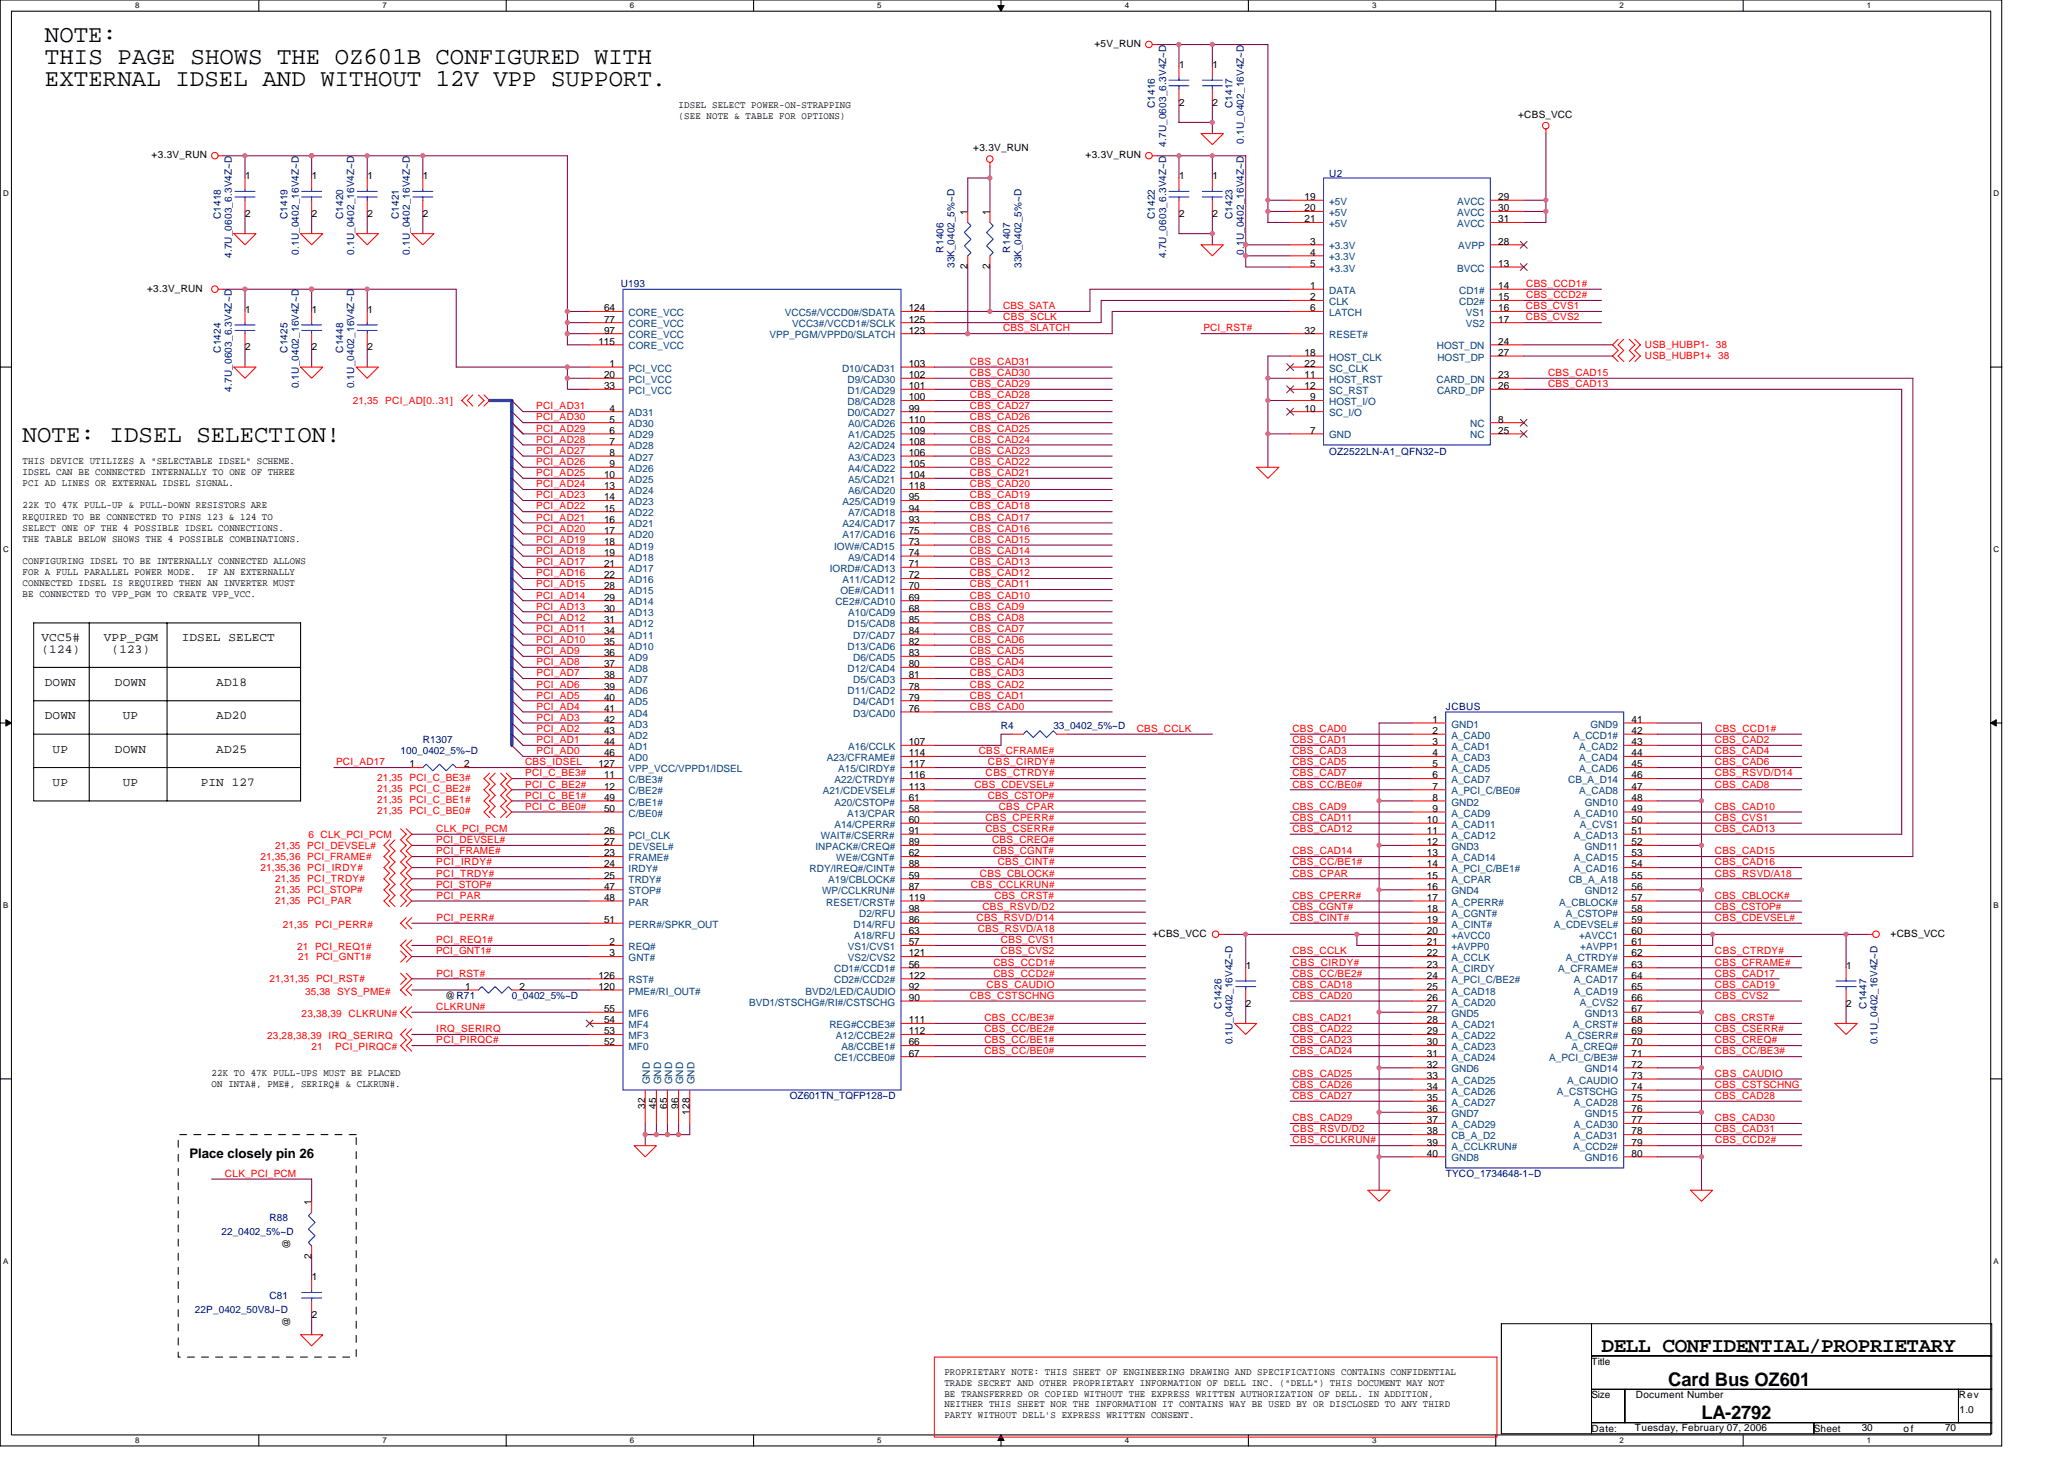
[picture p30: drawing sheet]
<svg xmlns="http://www.w3.org/2000/svg" width="297mm" height="210mm" viewBox="0 0 297 210" stroke-linecap="round" stroke-linejoin="round" font-family="sans-serif">
<defs><g id="words">
<g font-size="3.5">
<text x="6.5" y="6">NOTE:</text>
<text x="6.5" y="9.2">THIS PAGE SHOWS THE OZ601B CONFIGURED WITH</text>
<text x="6.5" y="12.4">EXTERNAL IDSEL AND WITHOUT 12V VPP SUPPORT.</text>
<text x="3.3" y="63.6">NOTE: IDSEL SELECTION!</text>
</g>
<text font-size="3" x="230.5" y="194.6">DELL CONFIDENTIAL/PROPRIETARY</text>
<g font-size="2.7">
<text x="240.1" y="199.3">Card Bus OZ601</text>
<text x="244.9" y="204.2">LA-2792</text>
</g>
<text font-size="1.9" x="27.3" y="166.6">Place closely pin 26</text>
<g font-size="1.8">
<text x="6" y="92.3">VCC5#</text>
<text x="6" y="93.9">(124)</text>
<text x="14.9" y="92.3">VPP_PGM</text>
<text x="16.1" y="93.9">(123)</text>
<text x="26.2" y="92.3">IDSEL SELECT</text>
<text x="6.5" y="98.7">DOWN</text>
<text x="16.5" y="98.7">DOWN</text>
<text x="31.1" y="98.7">AD18</text>
<text x="6.5" y="103.5">DOWN</text>
<text x="17.7" y="103.5">UP</text>
<text x="31.1" y="103.5">AD20</text>
<text x="7.6" y="113.1">UP</text>
<text x="7.6" y="108.3">UP</text>
<text x="16.5" y="108.3">DOWN</text>
<text x="17.7" y="113.1">UP</text>
<text x="28.9" y="113.1">PIN 127</text>
<text x="31.1" y="108.3">AD25</text>
</g>
<g font-size="1.4">
<text x="157.5" y="6.7">+5V_RUN</text>
<text x="169.7" y="9.8">1</text>
<text x="174.5" y="9.8">1</text>
<text x="97.7" y="15.6">IDSEL SELECT POWER-ON-STRAPPING</text>
<text x="97.7" y="17.1">(SEE NOTE &amp; TABLE FOR OPTIONS)</text>
<text x="169.7" y="15.2">2</text>
<text x="174.5" y="15.2">2</text>
<text x="218.5" y="17">+CBS_VCC</text>
<text x="21.8" y="22.7">+3.3V_RUN</text>
<text x="140.1" y="21.8">+3.3V_RUN</text>
<text x="156.2" y="22.7">+3.3V_RUN</text>
<text x="35.3" y="25.8">1</text>
<text x="44.9" y="25.8">1</text>
<text x="52.9" y="25.8">1</text>
<text x="60.9" y="25.8">1</text>
<text x="169.7" y="25.8">1</text>
<text x="174.5" y="25.8">1</text>
<text x="187.7" y="28.8">19</text>
<text x="215.6" y="28.8">29</text>
<text x="35.3" y="31.2">2</text>
<text x="44.9" y="31.2">2</text>
<text x="52.9" y="31.2">2</text>
<text x="60.9" y="31.2">2</text>
<text x="139.3" y="30.9" transform="rotate(-90 139.3 30.9)">1</text>
<text x="142.4" y="30.9" transform="rotate(-90 142.4 30.9)">1</text>
<text x="169.7" y="31.2">2</text>
<text x="174.5" y="31.2">2</text>
<text x="187.7" y="30.4">20</text>
<text x="187.7" y="32">21</text>
<text x="188.5" y="35.2">3</text>
<text x="215.6" y="30.4">30</text>
<text x="215.6" y="32">31</text>
<text x="215.6" y="35.2">28</text>
<text x="21.2" y="42">+3.3V_RUN</text>
<text x="139.3" y="38.7" transform="rotate(-90 139.3 38.7)">2</text>
<text x="142.4" y="38.7" transform="rotate(-90 142.4 38.7)">2</text>
<text x="188.5" y="36.8">4</text>
<text x="188.5" y="41.6">1</text>
<text x="188.5" y="38.4">5</text>
<text x="215.6" y="41.6">14</text>
<text x="215.6" y="38.4">13</text>
<text x="35.3" y="45">1</text>
<text x="44.9" y="45">1</text>
<text x="52.9" y="45">1</text>
<text x="86.9" y="44.8">64</text>
<text x="86.9" y="46.4">77</text>
<text x="86.9" y="48">97</text>
<text x="130.8" y="44.8">124</text>
<text x="130.8" y="46.4">125</text>
<text x="130.8" y="48">123</text>
<text x="187.7" y="48">32</text>
<text x="188.5" y="43.2">2</text>
<text x="188.5" y="44.8">6</text>
<text x="215.6" y="44.8">16</text>
<text x="215.6" y="46.4">17</text>
<text x="215.6" y="43.2">15</text>
<text x="35.3" y="50.4">2</text>
<text x="44.9" y="50.4">2</text>
<text x="52.9" y="50.4">2</text>
<text x="86.1" y="49.6">115</text>
<text x="87.7" y="52.8">1</text>
<text x="130.8" y="52.8">103</text>
<text x="187.7" y="51.2">18</text>
<text x="187.7" y="52.8">22</text>
<text x="215.6" y="51.2">27</text>
<text x="215.6" y="49.6">24</text>
<text x="86.9" y="54.4">20</text>
<text x="86.9" y="56">33</text>
<text x="87.7" y="59.2">4</text>
<text x="130.8" y="54.4">102</text>
<text x="130.8" y="56">101</text>
<text x="130.8" y="57.6">100</text>
<text x="130.8" y="59.2">99</text>
<text x="187.7" y="54.4">11</text>
<text x="187.7" y="56">12</text>
<text x="187.7" y="59.2">10</text>
<text x="188.5" y="57.6">9</text>
<text x="215.6" y="56">26</text>
<text x="215.6" y="54.4">23</text>
<text x="87.7" y="60.8">5</text>
<text x="87.7" y="62.4">6</text>
<text x="87.7" y="64">7</text>
<text x="87.7" y="65.6">8</text>
<text x="130.8" y="60.8">110</text>
<text x="130.8" y="62.4">109</text>
<text x="130.8" y="64">108</text>
<text x="130.8" y="65.6">106</text>
<text x="188.5" y="62.4">7</text>
<text x="215.6" y="60.8">8</text>
<text x="215.6" y="62.4">25</text>
<text x="3.3" y="66.8">THIS DEVICE UTILIZES A &quot;SELECTABLE IDSEL&quot; SCHEME.</text>
<text x="3.3" y="68.4">IDSEL CAN BE CONNECTED INTERNALLY TO ONE OF THREE</text>
<text x="3.3" y="70">PCI AD LINES OR EXTERNAL IDSEL SIGNAL.</text>
<text x="86.9" y="68.8">10</text>
<text x="86.9" y="70.4">13</text>
<text x="86.9" y="72">14</text>
<text x="87.7" y="67.2">9</text>
<text x="130.8" y="72">95</text>
<text x="130.8" y="67.2">105</text>
<text x="130.8" y="68.8">104</text>
<text x="130.8" y="70.4">118</text>
<text x="3.3" y="73.2">22K TO 47K PULL-UP &amp; PULL-DOWN RESISTORS ARE</text>
<text x="3.3" y="74.8">REQUIRED TO BE CONNECTED TO PINS 123 &amp; 124 TO</text>
<text x="3.3" y="78">THE TABLE BELOW SHOWS THE 4 POSSIBLE COMBINATIONS.</text>
<text x="3.3" y="76.4">SELECT ONE OF THE 4 POSSIBLE IDSEL CONNECTIONS.</text>
<text x="86.9" y="73.6">15</text>
<text x="86.9" y="75.2">16</text>
<text x="86.9" y="76.8">17</text>
<text x="130.8" y="75.2">93</text>
<text x="130.8" y="76.8">75</text>
<text x="130.8" y="73.6">94</text>
<text x="3.3" y="81.2">CONFIGURING IDSEL TO BE INTERNALLY CONNECTED ALLOWS</text>
<text x="3.3" y="82.8">FOR A FULL PARALLEL POWER MODE.</text>
<text x="29.8" y="82.8">IF AN EXTERNALLY</text>
<text x="86.9" y="78.4">18</text>
<text x="86.9" y="80">19</text>
<text x="86.9" y="81.6">21</text>
<text x="86.9" y="83.2">22</text>
<text x="130.8" y="83.2">72</text>
<text x="130.8" y="80">74</text>
<text x="130.8" y="81.6">71</text>
<text x="130.8" y="78.4">73</text>
<text x="3.3" y="84.4">CONNECTED IDSEL IS REQUIRED THEN AN INVERTER MUST</text>
<text x="3.3" y="86">BE CONNECTED TO VPP_PGM TO CREATE VPP_VCC.</text>
<text x="86.9" y="84.8">28</text>
<text x="86.9" y="86.4">29</text>
<text x="86.9" y="88">30</text>
<text x="86.9" y="89.6">31</text>
<text x="130.8" y="88">68</text>
<text x="130.8" y="89.6">85</text>
<text x="130.8" y="84.8">70</text>
<text x="130.8" y="86.4">69</text>
<text x="86.9" y="91.2">34</text>
<text x="86.9" y="92.8">35</text>
<text x="86.9" y="94.4">36</text>
<text x="86.9" y="96">37</text>
<text x="130.8" y="91.2">84</text>
<text x="130.8" y="94.4">83</text>
<text x="130.8" y="92.8">82</text>
<text x="130.8" y="96">80</text>
<text x="86.9" y="97.6">38</text>
<text x="86.9" y="99.2">39</text>
<text x="86.9" y="100.8">40</text>
<text x="130.8" y="97.6">81</text>
<text x="130.8" y="100.8">79</text>
<text x="130.8" y="99.2">78</text>
<text x="86.9" y="102.4">41</text>
<text x="86.9" y="104">42</text>
<text x="86.9" y="105.6">43</text>
<text x="86.9" y="107.2">44</text>
<text x="130.8" y="102.4">76</text>
<text x="130.8" y="107.2">107</text>
<text x="206.1" y="104">1</text>
<text x="206.1" y="105.6">2</text>
<text x="206.1" y="107.2">3</text>
<text x="234.8" y="104">41</text>
<text x="234.8" y="105.6">42</text>
<text x="234.8" y="107.2">43</text>
<text x="58.9" y="110.4">1</text>
<text x="66.8" y="110.4">2</text>
<text x="86.1" y="110.4">127</text>
<text x="86.9" y="108.8">46</text>
<text x="86.9" y="112">11</text>
<text x="86.9" y="113.6">12</text>
<text x="130.8" y="112">116</text>
<text x="130.8" y="110.4">117</text>
<text x="130.8" y="113.6">113</text>
<text x="130.8" y="108.8">114</text>
<text x="206.1" y="108.8">4</text>
<text x="206.1" y="110.4">5</text>
<text x="206.1" y="112">6</text>
<text x="206.1" y="113.6">7</text>
<text x="234.8" y="108.8">44</text>
<text x="234.8" y="110.4">45</text>
<text x="234.8" y="113.6">47</text>
<text x="234.8" y="112">46</text>
<text x="86.9" y="115.2">49</text>
<text x="86.9" y="116.8">50</text>
<text x="86.9" y="120">26</text>
<text x="130.8" y="118.4">60</text>
<text x="130.8" y="115.2">61</text>
<text x="130.8" y="116.8">58</text>
<text x="130.8" y="120">91</text>
<text x="205.3" y="118.4">10</text>
<text x="205.3" y="120">11</text>
<text x="206.1" y="115.2">8</text>
<text x="206.1" y="116.8">9</text>
<text x="234.8" y="116.8">49</text>
<text x="234.8" y="118.4">50</text>
<text x="234.8" y="120">51</text>
<text x="234.8" y="115.2">48</text>
<text x="86.9" y="121.6">27</text>
<text x="86.9" y="123.2">23</text>
<text x="86.9" y="124.8">24</text>
<text x="130.8" y="121.6">89</text>
<text x="130.8" y="123.2">62</text>
<text x="130.8" y="124.8">88</text>
<text x="205.3" y="121.6">12</text>
<text x="205.3" y="123.2">13</text>
<text x="205.3" y="124.8">14</text>
<text x="234.8" y="123.2">53</text>
<text x="234.8" y="124.8">54</text>
<text x="234.8" y="121.6">52</text>
<text x="86.9" y="126.4">25</text>
<text x="86.9" y="128">47</text>
<text x="86.9" y="129.6">48</text>
<text x="130.8" y="131.2">98</text>
<text x="130.8" y="129.6">119</text>
<text x="130.8" y="128">87</text>
<text x="130.8" y="126.4">59</text>
<text x="205.3" y="126.4">15</text>
<text x="205.3" y="128">16</text>
<text x="205.3" y="129.6">17</text>
<text x="205.3" y="131.2">18</text>
<text x="234.8" y="129.6">57</text>
<text x="234.8" y="126.4">55</text>
<text x="234.8" y="131.2">58</text>
<text x="234.8" y="128">56</text>
<text x="86.9" y="132.8">51</text>
<text x="87.7" y="136">2</text>
<text x="87.7" y="137.6">3</text>
<text x="130.8" y="134.4">63</text>
<text x="130.8" y="132.8">86</text>
<text x="130.8" y="136">57</text>
<text x="130.8" y="137.6">121</text>
<text x="165.8" y="134.7">+CBS_VCC</text>
<text x="205.3" y="132.8">19</text>
<text x="205.3" y="134.4">20</text>
<text x="205.3" y="136">21</text>
<text x="205.3" y="137.6">22</text>
<text x="234.8" y="134.4">60</text>
<text x="234.8" y="136">61</text>
<text x="234.8" y="137.6">62</text>
<text x="234.8" y="132.8">59</text>
<text x="272.1" y="134.7">+CBS_VCC</text>
<text x="64" y="143.7">@R71</text>
<text x="66.9" y="142.4">1</text>
<text x="74.8" y="142.4">2</text>
<text x="86.1" y="140.8">126</text>
<text x="86.1" y="142.4">120</text>
<text x="130.8" y="139.2">56</text>
<text x="130.8" y="140.8">122</text>
<text x="130.8" y="142.4">92</text>
<text x="130.8" y="144">90</text>
<text x="179.3" y="139.4">1</text>
<text x="205.3" y="139.2">23</text>
<text x="205.3" y="140.8">24</text>
<text x="205.3" y="142.4">25</text>
<text x="205.3" y="144">26</text>
<text x="234.8" y="139.2">63</text>
<text x="234.8" y="140.8">64</text>
<text x="234.8" y="142.4">65</text>
<text x="234.8" y="144">66</text>
<text x="265.7" y="139.4">1</text>
<text x="86.9" y="145.6">55</text>
<text x="86.9" y="147.2">54</text>
<text x="86.9" y="148.8">53</text>
<text x="130.8" y="147.2">111</text>
<text x="130.8" y="148.8">112</text>
<text x="179.3" y="144.8">2</text>
<text x="205.3" y="145.6">27</text>
<text x="205.3" y="147.2">28</text>
<text x="205.3" y="148.8">29</text>
<text x="234.8" y="148.8">69</text>
<text x="234.8" y="147.2">68</text>
<text x="234.8" y="145.6">67</text>
<text x="265.7" y="144.8">2</text>
<text x="30.5" y="154.8">22K TO 47K PULL-UPS MUST BE PLACED</text>
<text x="86.9" y="150.4">52</text>
<text x="130.8" y="150.4">66</text>
<text x="130.8" y="152">67</text>
<text x="205.3" y="153.6">32</text>
<text x="205.3" y="150.4">30</text>
<text x="205.3" y="152">31</text>
<text x="205.3" y="155.2">33</text>
<text x="234.8" y="150.4">70</text>
<text x="234.8" y="152">71</text>
<text x="234.8" y="153.6">72</text>
<text x="234.8" y="155.2">73</text>
<text x="30.5" y="156.4">ON INTA#, PME#, SERIRQ# &amp; CLKRUN#.</text>
<text x="92.8" y="159.6" transform="rotate(-90 92.8 159.6)">32</text>
<text x="94.4" y="159.6" transform="rotate(-90 94.4 159.6)">45</text>
<text x="96" y="159.6" transform="rotate(-90 96 159.6)">65</text>
<text x="97.6" y="159.6" transform="rotate(-90 97.6 159.6)">96</text>
<text x="99.2" y="160.4" transform="rotate(-90 99.2 160.4)">128</text>
<text x="205.3" y="156.8">34</text>
<text x="205.3" y="160">36</text>
<text x="205.3" y="158.4">35</text>
<text x="205.3" y="161.6">37</text>
<text x="234.8" y="158.4">75</text>
<text x="234.8" y="161.6">77</text>
<text x="234.8" y="160">76</text>
<text x="234.8" y="156.8">74</text>
<text x="205.3" y="163.2">38</text>
<text x="205.3" y="164.8">39</text>
<text x="205.3" y="166.4">40</text>
<text x="234.8" y="163.2">78</text>
<text x="234.8" y="164.8">79</text>
<text x="234.8" y="166.4">80</text>
<text x="44.8" y="173.3" transform="rotate(-90 44.8 173.3)">1</text>
<text x="41.7" y="179.7" transform="rotate(-90 41.7 179.7)">@</text>
<text x="44.8" y="181.2" transform="rotate(-90 44.8 181.2)">2</text>
<text x="44.9" y="184.2">1</text>
<text x="41.7" y="190.9" transform="rotate(-90 41.7 190.9)">@</text>
<text x="44.9" y="189.7">2</text>
<text x="135.9" y="197.8">PROPRIETARY NOTE: THIS SHEET OF ENGINEERING DRAWING AND SPECIFICATIONS CONTAINS CONFIDENTIAL</text>
<text x="229" y="196.4">Title</text>
<text x="135.9" y="199.4">TRADE SECRET AND OTHER PROPRIETARY INFORMATION OF DELL INC. (&quot;DELL&quot;) THIS DOCUMENT MAY NOT</text>
<text x="135.9" y="200.9">BE TRANSFERRED OR COPIED WITHOUT THE EXPRESS WRITTEN AUTHORIZATION OF DELL. IN ADDITION,</text>
<text x="135.9" y="202.5">NEITHER THIS SHEET NOR THE INFORMATION IT CONTAINS WAY BE USED BY OR DISCLOSED TO ANY THIRD</text>
<text x="229" y="201.2">Size</text>
<text x="235.4" y="201.2">Document Number</text>
<text x="281.9" y="201.2">Rev</text>
<text x="282" y="203.2">1.0</text>
<text x="135.9" y="204">PARTY WITHOUT DELL'S EXPRESS WRITTEN CONSENT.</text>
<text x="229" y="206">Date:</text>
<text x="235.3" y="205.8">Tuesday, February 07, 2006</text>
<text x="261" y="206">Sheet</text>
<text x="267.9" y="205.8">30</text>
<text x="274" y="206">of</text>
<text x="279.9" y="205.8">70</text>
</g>
<g font-size="1.4" fill="#000080">
<text x="166.2" y="15.5" transform="rotate(-90 166.2 15.5)">C1416</text>
<text x="177.4" y="15.5" transform="rotate(-90 177.4 15.5)">C1417</text>
<text x="167.8" y="21.1" transform="rotate(-90 167.8 21.1)">4.7U_0603_6.3V4Z~D</text>
<text x="179" y="20.7" transform="rotate(-90 179 20.7)">0.1U_0402_16V4Z~D</text>
<text x="191.3" y="25.5">U2</text>
<text x="31.8" y="31.5" transform="rotate(-90 31.8 31.5)">C1418</text>
<text x="41.4" y="31.5" transform="rotate(-90 41.4 31.5)">C1419</text>
<text x="49.4" y="31.5" transform="rotate(-90 49.4 31.5)">C1420</text>
<text x="57.4" y="31.5" transform="rotate(-90 57.4 31.5)">C1421</text>
<text x="166.2" y="31.5" transform="rotate(-90 166.2 31.5)">C1422</text>
<text x="177.4" y="31.5" transform="rotate(-90 177.4 31.5)">C1423</text>
<text x="33.4" y="37.1" transform="rotate(-90 33.4 37.1)">4.7U_0603_6.3V4Z~D</text>
<text x="43" y="36.7" transform="rotate(-90 43 36.7)">0.1U_0402_16V4Z~D</text>
<text x="51" y="36.7" transform="rotate(-90 51 36.7)">0.1U_0402_16V4Z~D</text>
<text x="59" y="36.7" transform="rotate(-90 59 36.7)">0.1U_0402_16V4Z~D</text>
<text x="89.3" y="41.3">U193</text>
<text x="135.8" y="36.3" transform="rotate(-90 135.8 36.3)">R1406</text>
<text x="137.4" y="38.6" transform="rotate(-90 137.4 38.6)">33K_0402_5%~D</text>
<text x="145.4" y="36.3" transform="rotate(-90 145.4 36.3)">R1407</text>
<text x="147" y="38.6" transform="rotate(-90 147 38.6)">33K_0402_5%~D</text>
<text x="167.8" y="37.1" transform="rotate(-90 167.8 37.1)">4.7U_0603_6.3V4Z~D</text>
<text x="179" y="36.7" transform="rotate(-90 179 36.7)">0.1U_0402_16V4Z~D</text>
<text x="31.8" y="50.7" transform="rotate(-90 31.8 50.7)">C1424</text>
<text x="41.4" y="50.7" transform="rotate(-90 41.4 50.7)">C1425</text>
<text x="49.4" y="50.7" transform="rotate(-90 49.4 50.7)">C1448</text>
<text x="33.4" y="56.3" transform="rotate(-90 33.4 56.3)">4.7U_0603_6.3V4Z~D</text>
<text x="43" y="55.9" transform="rotate(-90 43 55.9)">0.1U_0402_16V4Z~D</text>
<text x="51" y="55.9" transform="rotate(-90 51 55.9)">0.1U_0402_16V4Z~D</text>
<text x="191.3" y="65.5">OZ2522LN-A1_QFN32~D</text>
<text x="60.9" y="106.9">R1307</text>
<text x="144.1" y="104.8">R4</text>
<text x="151.6" y="104.8">33_0402_5%~D</text>
<text x="208.1" y="102.1">JCBUS</text>
<text x="57.7" y="108.5">100_0402_5%~D</text>
<text x="73.7" y="143.7">0_0402_5%~D</text>
<text x="175.8" y="145.1" transform="rotate(-90 175.8 145.1)">C1426</text>
<text x="268.6" y="145.1" transform="rotate(-90 268.6 145.1)">C1447</text>
<text x="177.4" y="150.3" transform="rotate(-90 177.4 150.3)">0.1U_0402_16V4Z~D</text>
<text x="270.2" y="150.3" transform="rotate(-90 270.2 150.3)">0.1U_0402_16V4Z~D</text>
<text x="113.7" y="158.1">OZ601TN_TQFP128~D</text>
<text x="208.1" y="169.3">TYCO_1734648-1~D</text>
<text x="31.9" y="177.7">22_0402_5%~D</text>
<text x="38.8" y="175.7">R88</text>
<text x="28" y="188.8">22P_0402_50V8J~D</text>
<text x="38.8" y="186.9">C81</text>
</g>
<g font-size="1.4" fill="#004080">
<text x="191.3" y="29.5">+5V</text>
<text x="209.7" y="29.5">AVCC</text>
<text x="191.3" y="31.1">+5V</text>
<text x="191.3" y="35.9">+3.3V</text>
<text x="191.3" y="32.7">+5V</text>
<text x="209.7" y="31.1">AVCC</text>
<text x="209.7" y="32.7">AVCC</text>
<text x="209.9" y="35.9">AVPP</text>
<text x="191.3" y="37.5">+3.3V</text>
<text x="191.3" y="39.1">+3.3V</text>
<text x="209.7" y="39.1">BVCC</text>
<text x="90.5" y="45.5">CORE_VCC</text>
<text x="90.5" y="47.1">CORE_VCC</text>
<text x="112.9" y="45.5">VCC5#/VCCD0#/SDATA</text>
<text x="114" y="47.1">VCC3#/VCCD1#/SCLK</text>
<text x="191.3" y="42.3">DATA</text>
<text x="191.3" y="43.9">CLK</text>
<text x="191.3" y="45.5">LATCH</text>
<text x="210" y="42.3">CD1#</text>
<text x="210" y="43.9">CD2#</text>
<text x="211" y="45.5">VS1</text>
<text x="211" y="47.1">VS2</text>
<text x="90.5" y="48.7">CORE_VCC</text>
<text x="90.5" y="50.3">CORE_VCC</text>
<text x="90.5" y="53.5">PCI_VCC</text>
<text x="110.7" y="48.7">VPP_PGM/VPPD0/SLATCH</text>
<text x="121.2" y="53.5">D10/CAD31</text>
<text x="191.3" y="48.7">RESET#</text>
<text x="191.3" y="51.9">HOST_CLK</text>
<text x="191.3" y="53.5">SC_CLK</text>
<text x="206.8" y="50.3">HOST_DN</text>
<text x="206.9" y="51.9">HOST_DP</text>
<text x="90.5" y="55.1">PCI_VCC</text>
<text x="90.5" y="56.7">PCI_VCC</text>
<text x="90.5" y="59.9">AD31</text>
<text x="122" y="55.1">D9/CAD30</text>
<text x="122" y="56.7">D1/CAD29</text>
<text x="122" y="58.3">D8/CAD28</text>
<text x="122" y="59.9">D0/CAD27</text>
<text x="191.3" y="55.1">HOST_RST</text>
<text x="191.3" y="56.7">SC_RST</text>
<text x="191.3" y="58.3">HOST_I/O</text>
<text x="191.3" y="59.9">SC_I/O</text>
<text x="206.7" y="55.1">CARD_DN</text>
<text x="206.8" y="56.7">CARD_DP</text>
<text x="90.5" y="61.5">AD30</text>
<text x="90.5" y="63.1">AD29</text>
<text x="90.5" y="64.7">AD28</text>
<text x="122.1" y="61.5">A0/CAD26</text>
<text x="122.1" y="63.1">A1/CAD25</text>
<text x="122.1" y="64.7">A2/CAD24</text>
<text x="191.3" y="63.1">GND</text>
<text x="211.6" y="61.5">NC</text>
<text x="211.6" y="63.1">NC</text>
<text x="90.5" y="66.3">AD27</text>
<text x="90.5" y="67.9">AD26</text>
<text x="90.5" y="69.5">AD25</text>
<text x="90.5" y="71.1">AD24</text>
<text x="122.1" y="66.3">A3/CAD23</text>
<text x="122.1" y="67.9">A4/CAD22</text>
<text x="122.1" y="69.5">A5/CAD21</text>
<text x="122.1" y="71.1">A6/CAD20</text>
<text x="90.5" y="72.7">AD23</text>
<text x="90.5" y="74.3">AD22</text>
<text x="90.5" y="75.9">AD21</text>
<text x="90.5" y="77.5">AD20</text>
<text x="121.3" y="72.7">A25/CAD19</text>
<text x="121.3" y="75.9">A24/CAD17</text>
<text x="121.3" y="77.5">A17/CAD16</text>
<text x="122.1" y="74.3">A7/CAD18</text>
<text x="90.5" y="79.1">AD19</text>
<text x="90.5" y="80.7">AD18</text>
<text x="90.5" y="82.3">AD17</text>
<text x="90.5" y="83.9">AD16</text>
<text x="119.4" y="82.3">IORD#/CAD13</text>
<text x="120.1" y="79.1">IOW#/CAD15</text>
<text x="121.3" y="83.9">A11/CAD12</text>
<text x="122.1" y="80.7">A9/CAD14</text>
<text x="90.5" y="85.5">AD15</text>
<text x="90.5" y="87.1">AD14</text>
<text x="90.5" y="88.7">AD13</text>
<text x="120.2" y="87.1">CE2#/CAD10</text>
<text x="120.9" y="85.5">OE#/CAD11</text>
<text x="122.1" y="88.7">A10/CAD9</text>
<text x="90.5" y="90.3">AD12</text>
<text x="90.5" y="91.9">AD11</text>
<text x="90.5" y="93.5">AD10</text>
<text x="90.5" y="95.1">AD9</text>
<text x="122" y="90.3">D15/CAD8</text>
<text x="122" y="93.5">D13/CAD6</text>
<text x="122.8" y="91.9">D7/CAD7</text>
<text x="122.8" y="95.1">D6/CAD5</text>
<text x="90.5" y="96.7">AD8</text>
<text x="90.5" y="98.3">AD7</text>
<text x="90.5" y="99.9">AD6</text>
<text x="90.5" y="101.5">AD5</text>
<text x="122" y="96.7">D12/CAD4</text>
<text x="122" y="99.9">D11/CAD2</text>
<text x="122.8" y="98.3">D5/CAD3</text>
<text x="122.8" y="101.5">D4/CAD1</text>
<text x="90.5" y="103.1">AD4</text>
<text x="90.5" y="104.7">AD3</text>
<text x="90.5" y="106.3">AD2</text>
<text x="90.5" y="107.9">AD1</text>
<text x="122.1" y="107.9">A16/CCLK</text>
<text x="122.8" y="103.1">D3/CAD0</text>
<text x="208.9" y="104.7">GND1</text>
<text x="208.9" y="106.3">A_CAD0</text>
<text x="208.9" y="107.9">A_CAD1</text>
<text x="226.4" y="106.3">A_CCD1#</text>
<text x="227.3" y="107.9">A_CAD2</text>
<text x="228.9" y="104.7">GND9</text>
<text x="90.5" y="109.5">AD0</text>
<text x="90.5" y="111.1">VPP_VCC/VPPD1/IDSEL</text>
<text x="90.5" y="112.7">C/BE3#</text>
<text x="119" y="109.5">A23/CFRAME#</text>
<text x="120.1" y="112.7">A22/CTRDY#</text>
<text x="120.6" y="111.1">A15/CIRDY#</text>
<text x="208.9" y="109.5">A_CAD3</text>
<text x="208.9" y="111.1">A_CAD5</text>
<text x="208.9" y="112.7">A_CAD7</text>
<text x="225.7" y="112.7">CB_A_D14</text>
<text x="227.3" y="109.5">A_CAD4</text>
<text x="227.3" y="111.1">A_CAD6</text>
<text x="90.5" y="114.3">C/BE2#</text>
<text x="90.5" y="115.9">C/BE1#</text>
<text x="90.5" y="117.5">C/BE0#</text>
<text x="118.4" y="114.3">A21/CDEVSEL#</text>
<text x="120.1" y="119.1">A14/CPERR#</text>
<text x="120.1" y="115.9">A20/CSTOP#</text>
<text x="121.9" y="117.5">A13/CPAR</text>
<text x="208.9" y="114.3">A_PCI_C/BE0#</text>
<text x="208.9" y="115.9">GND2</text>
<text x="208.9" y="117.5">A_CAD9</text>
<text x="208.9" y="119.1">A_CAD11</text>
<text x="226.5" y="117.5">A_CAD10</text>
<text x="227.3" y="114.3">A_CAD8</text>
<text x="227.4" y="119.1">A_CVS1</text>
<text x="228.1" y="115.9">GND10</text>
<text x="90.5" y="120.7">PCI_CLK</text>
<text x="90.5" y="122.3">DEVSEL#</text>
<text x="90.5" y="123.9">FRAME#</text>
<text x="90.5" y="125.5">IRDY#</text>
<text x="116.5" y="125.5">RDY/IREQ#/CINT#</text>
<text x="117.4" y="122.3">INPACK#/CREQ#</text>
<text x="118.1" y="120.7">WAIT#/CSERR#</text>
<text x="120.4" y="123.9">WE#/CGNT#</text>
<text x="208.9" y="120.7">A_CAD12</text>
<text x="208.9" y="122.3">GND3</text>
<text x="208.9" y="123.9">A_CAD14</text>
<text x="208.9" y="125.5">A_PCI_C/BE1#</text>
<text x="226.5" y="120.7">A_CAD13</text>
<text x="226.5" y="123.9">A_CAD15</text>
<text x="226.5" y="125.5">A_CAD16</text>
<text x="228.1" y="122.3">GND11</text>
<text x="90.5" y="127.1">TRDY#</text>
<text x="90.5" y="128.7">STOP#</text>
<text x="90.5" y="130.3">PAR</text>
<text x="118.3" y="128.7">WP/CCLKRUN#</text>
<text x="118.9" y="130.3">RESET/CRST#</text>
<text x="119.2" y="127.1">A19/CBLOCK#</text>
<text x="123.7" y="131.9">D2/RFU</text>
<text x="208.9" y="127.1">A_CPAR</text>
<text x="208.9" y="128.7">GND4</text>
<text x="208.9" y="130.3">A_CPERR#</text>
<text x="208.9" y="131.9">A_CGNT#</text>
<text x="224.4" y="130.3">A_CBLOCK#</text>
<text x="225.3" y="131.9">A_CSTOP#</text>
<text x="225.8" y="127.1">CB_A_A18</text>
<text x="228.1" y="128.7">GND12</text>
<text x="90.5" y="133.5">PERR#/SPKR_OUT</text>
<text x="90.5" y="136.7">REQ#</text>
<text x="122" y="136.7">VS1/CVS1</text>
<text x="122.8" y="133.5">D14/RFU</text>
<text x="122.9" y="135.1">A18/RFU</text>
<text x="208.9" y="133.5">A_CINT#</text>
<text x="208.9" y="135.1">+AVCC0</text>
<text x="208.9" y="136.7">+AVPP0</text>
<text x="223.6" y="133.5">A_CDEVSEL#</text>
<text x="227.2" y="135.1">+AVCC1</text>
<text x="227.4" y="136.7">+AVPP1</text>
<text x="90.5" y="138.3">GNT#</text>
<text x="90.5" y="141.5">RST#</text>
<text x="90.5" y="143.1">PME#/RI_OUT#</text>
<text x="115.9" y="143.1">BVD2/LED/CAUDIO</text>
<text x="120.1" y="139.9">CD1#/CCD1#</text>
<text x="120.1" y="141.5">CD2#/CCD2#</text>
<text x="122" y="138.3">VS2/CVS2</text>
<text x="208.9" y="138.3">A_CCLK</text>
<text x="208.9" y="139.9">A_CIRDY</text>
<text x="208.9" y="141.5">A_PCI_C/BE2#</text>
<text x="208.9" y="143.1">A_CAD18</text>
<text x="224.2" y="139.9">A_CFRAME#</text>
<text x="225.3" y="138.3">A_CTRDY#</text>
<text x="226.5" y="141.5">A_CAD17</text>
<text x="226.5" y="143.1">A_CAD19</text>
<text x="90.5" y="146.3">MF6</text>
<text x="90.5" y="147.9">MF4</text>
<text x="90.5" y="149.5">MF3</text>
<text x="107.8" y="144.7">BVD1/STSCHG#/RI#/CSTSCHG</text>
<text x="119.4" y="147.9">REG#CCBE3#</text>
<text x="120.3" y="149.5">A12/CCBE2#</text>
<text x="208.9" y="146.3">GND5</text>
<text x="208.9" y="144.7">A_CAD20</text>
<text x="208.9" y="147.9">A_CAD21</text>
<text x="208.9" y="149.5">A_CAD22</text>
<text x="225.3" y="149.5">A_CSERR#</text>
<text x="226.4" y="147.9">A_CRST#</text>
<text x="227.4" y="144.7">A_CVS2</text>
<text x="228.1" y="146.3">GND13</text>
<text x="90.5" y="151.1">MF0</text>
<text x="120.1" y="152.7">CE1/CCBE0#</text>
<text x="121.1" y="151.1">A8/CCBE1#</text>
<text x="208.9" y="154.3">GND6</text>
<text x="208.9" y="151.1">A_CAD23</text>
<text x="208.9" y="152.7">A_CAD24</text>
<text x="208.9" y="155.9">A_CAD25</text>
<text x="223" y="152.7">A_PCI_C/BE3#</text>
<text x="225.5" y="155.9">A_CAUDIO</text>
<text x="226.2" y="151.1">A_CREQ#</text>
<text x="228.1" y="154.3">GND14</text>
<text x="93.5" y="156" transform="rotate(-90 93.5 156)">GND</text>
<text x="95.1" y="156" transform="rotate(-90 95.1 156)">GND</text>
<text x="96.7" y="156" transform="rotate(-90 96.7 156)">GND</text>
<text x="98.3" y="156" transform="rotate(-90 98.3 156)">GND</text>
<text x="99.9" y="156" transform="rotate(-90 99.9 156)">GND</text>
<text x="208.9" y="157.5">A_CAD26</text>
<text x="208.9" y="160.7">GND7</text>
<text x="208.9" y="159.1">A_CAD27</text>
<text x="224.1" y="157.5">A_CSTSCHG</text>
<text x="226.5" y="159.1">A_CAD28</text>
<text x="228.1" y="160.7">GND15</text>
<text x="208.9" y="162.3">A_CAD29</text>
<text x="208.9" y="163.9">CB_A_D2</text>
<text x="208.9" y="165.5">A_CCLKRUN#</text>
<text x="208.9" y="167.1">GND8</text>
<text x="226.4" y="165.5">A_CCD2#</text>
<text x="226.5" y="162.3">A_CAD30</text>
<text x="226.5" y="163.9">A_CAD31</text>
<text x="228.1" y="167.1">GND16</text>
</g>
<g font-size="1.4" fill="#f00">
<text x="219.6" y="41.3">CBS_CCD1#</text>
<text x="144.4" y="47.7">CBS_SLATCH</text>
<text x="144.4" y="44.5">CBS_SATA</text>
<text x="144.4" y="46.1">CBS_SCLK</text>
<text x="173.2" y="47.7">PCI_RST#</text>
<text x="219.6" y="44.5">CBS_CVS1</text>
<text x="219.6" y="46.1">CBS_CVS2</text>
<text x="219.6" y="42.9">CBS_CCD2#</text>
<text x="139.6" y="52.5">CBS_CAD31</text>
<text x="236.7" y="51.7">USB_HUBP1+ 38</text>
<text x="236.7" y="50.1">USB_HUBP1- 38</text>
<text x="50.8" y="58.1">21,35 PCI_AD[0..31]</text>
<text x="77.2" y="58.9">PCI_AD31</text>
<text x="139.6" y="57.3">CBS_CAD28</text>
<text x="139.6" y="54.1">CBS_CAD30</text>
<text x="139.6" y="58.9">CBS_CAD27</text>
<text x="139.6" y="55.7">CBS_CAD29</text>
<text x="222.8" y="54.1">CBS_CAD15</text>
<text x="222.8" y="55.7">CBS_CAD13</text>
<text x="77.2" y="62.1">PCI_AD29</text>
<text x="77.2" y="60.5">PCI_AD30</text>
<text x="77.2" y="65.3">PCI_AD27</text>
<text x="77.2" y="63.7">PCI_AD28</text>
<text x="139.6" y="62.1">CBS_CAD25</text>
<text x="139.6" y="63.7">CBS_CAD24</text>
<text x="139.6" y="60.5">CBS_CAD26</text>
<text x="139.6" y="65.3">CBS_CAD23</text>
<text x="77.2" y="70.1">PCI_AD24</text>
<text x="77.2" y="71.7">PCI_AD23</text>
<text x="77.2" y="68.5">PCI_AD25</text>
<text x="77.2" y="66.9">PCI_AD26</text>
<text x="139.6" y="68.5">CBS_CAD21</text>
<text x="139.6" y="70.1">CBS_CAD20</text>
<text x="139.6" y="66.9">CBS_CAD22</text>
<text x="139.6" y="71.7">CBS_CAD19</text>
<text x="77.2" y="76.5">PCI_AD20</text>
<text x="77.2" y="73.3">PCI_AD22</text>
<text x="77.2" y="74.9">PCI_AD21</text>
<text x="139.6" y="73.3">CBS_CAD18</text>
<text x="139.6" y="74.9">CBS_CAD17</text>
<text x="139.6" y="76.5">CBS_CAD16</text>
<text x="77.2" y="79.7">PCI_AD18</text>
<text x="77.2" y="78.1">PCI_AD19</text>
<text x="77.2" y="82.9">PCI_AD16</text>
<text x="77.2" y="81.3">PCI_AD17</text>
<text x="139.6" y="82.9">CBS_CAD12</text>
<text x="139.6" y="78.1">CBS_CAD15</text>
<text x="139.6" y="79.7">CBS_CAD14</text>
<text x="139.6" y="81.3">CBS_CAD13</text>
<text x="77.2" y="86.1">PCI_AD14</text>
<text x="77.2" y="89.3">PCI_AD12</text>
<text x="77.2" y="87.7">PCI_AD13</text>
<text x="77.2" y="84.5">PCI_AD15</text>
<text x="139.6" y="87.7">CBS_CAD9</text>
<text x="139.6" y="86.1">CBS_CAD10</text>
<text x="139.6" y="89.3">CBS_CAD8</text>
<text x="139.6" y="84.5">CBS_CAD11</text>
<text x="77.2" y="90.9">PCI_AD11</text>
<text x="77.2" y="92.5">PCI_AD10</text>
<text x="77.2" y="95.7">PCI_AD8</text>
<text x="77.2" y="94.1">PCI_AD9</text>
<text x="139.6" y="90.9">CBS_CAD7</text>
<text x="139.6" y="95.7">CBS_CAD4</text>
<text x="139.6" y="92.5">CBS_CAD6</text>
<text x="139.6" y="94.1">CBS_CAD5</text>
<text x="77.2" y="97.3">PCI_AD7</text>
<text x="77.2" y="98.9">PCI_AD6</text>
<text x="77.2" y="100.5">PCI_AD5</text>
<text x="139.6" y="100.5">CBS_CAD1</text>
<text x="139.6" y="98.9">CBS_CAD2</text>
<text x="139.6" y="97.3">CBS_CAD3</text>
<text x="77.2" y="102.1">PCI_AD4</text>
<text x="77.2" y="103.7">PCI_AD3</text>
<text x="77.2" y="105.3">PCI_AD2</text>
<text x="77.2" y="106.9">PCI_AD1</text>
<text x="139.6" y="102.1">CBS_CAD0</text>
<text x="163.6" y="105.3">CBS_CCLK</text>
<text x="186" y="105.3">CBS_CAD0</text>
<text x="186" y="106.9">CBS_CAD1</text>
<text x="246.8" y="106.9">CBS_CAD2</text>
<text x="246.8" y="105.3">CBS_CCD1#</text>
<text x="48.4" y="110.1">PCI_AD17</text>
<text x="54.3" y="112.4">21,35 PCI_C_BE3#</text>
<text x="54.3" y="114">21,35 PCI_C_BE2#</text>
<text x="75.6" y="113.3">PCI_C_BE2#</text>
<text x="75.6" y="111.7">PCI_C_BE3#</text>
<text x="75.6" y="110.1">CBS_IDSEL</text>
<text x="77.2" y="108.5">PCI_AD0</text>
<text x="140.2" y="113.3">CBS_CDEVSEL#</text>
<text x="140.9" y="108.5">CBS_CFRAME#</text>
<text x="141.8" y="111.7">CBS_CTRDY#</text>
<text x="142.2" y="110.1">CBS_CIRDY#</text>
<text x="186" y="110.1">CBS_CAD5</text>
<text x="186" y="108.5">CBS_CAD3</text>
<text x="186" y="111.7">CBS_CAD7</text>
<text x="186" y="113.3">CBS_CC/BE0#</text>
<text x="246.8" y="111.7">CBS_RSVD/D14</text>
<text x="246.8" y="108.5">CBS_CAD4</text>
<text x="246.8" y="110.1">CBS_CAD6</text>
<text x="246.8" y="113.3">CBS_CAD8</text>
<text x="54.3" y="115.5">21,35 PCI_C_BE1#</text>
<text x="54.3" y="117.2">21,35 PCI_C_BE0#</text>
<text x="62.8" y="119.7">CLK_PCI_PCM</text>
<text x="75.6" y="116.5">PCI_C_BE0#</text>
<text x="75.6" y="114.9">PCI_C_BE1#</text>
<text x="141.8" y="119.7">CBS_CSERR#</text>
<text x="141.8" y="118.1">CBS_CPERR#</text>
<text x="142.2" y="114.9">CBS_CSTOP#</text>
<text x="143.7" y="116.5">CBS_CPAR</text>
<text x="186" y="118.1">CBS_CAD11</text>
<text x="186" y="116.5">CBS_CAD9</text>
<text x="186" y="119.7">CBS_CAD12</text>
<text x="246.8" y="118.1">CBS_CVS1</text>
<text x="246.8" y="119.7">CBS_CAD13</text>
<text x="246.8" y="116.5">CBS_CAD10</text>
<text x="37.5" y="123.7">21,35,36 PCI_FRAME#</text>
<text x="37.5" y="125.3">21,35,36 PCI_IRDY#</text>
<text x="39.6" y="122.1">21,35 PCI_DEVSEL#</text>
<text x="44.4" y="120.5">6 CLK_PCI_PCM</text>
<text x="62.8" y="124.5">PCI_IRDY#</text>
<text x="62.8" y="121.3">PCI_DEVSEL#</text>
<text x="62.8" y="122.9">PCI_FRAME#</text>
<text x="142.8" y="121.3">CBS_CREQ#</text>
<text x="142.9" y="122.9">CBS_CGNT#</text>
<text x="143.6" y="124.5">CBS_CINT#</text>
<text x="186" y="122.9">CBS_CAD14</text>
<text x="186" y="124.5">CBS_CC/BE1#</text>
<text x="246.8" y="122.9">CBS_CAD15</text>
<text x="246.8" y="124.5">CBS_CAD16</text>
<text x="39.6" y="126.9">21,35 PCI_TRDY#</text>
<text x="39.6" y="128.5">21,35 PCI_STOP#</text>
<text x="39.6" y="130.1">21,35 PCI_PAR</text>
<text x="62.8" y="126.1">PCI_TRDY#</text>
<text x="62.8" y="127.7">PCI_STOP#</text>
<text x="62.8" y="129.3">PCI_PAR</text>
<text x="139.7" y="127.7">CBS_CCLKRUN#</text>
<text x="141" y="126.1">CBS_CBLOCK#</text>
<text x="141.4" y="130.9">CBS_RSVD/D2</text>
<text x="143.1" y="129.3">CBS_CRST#</text>
<text x="186" y="126.1">CBS_CPAR</text>
<text x="186" y="129.3">CBS_CPERR#</text>
<text x="186" y="130.9">CBS_CGNT#</text>
<text x="246.8" y="130.9">CBS_CSTOP#</text>
<text x="246.8" y="129.3">CBS_CBLOCK#</text>
<text x="246.8" y="126.1">CBS_RSVD/A18</text>
<text x="40.7" y="133.5">21,35 PCI_PERR#</text>
<text x="42.8" y="136.7">21 PCI_REQ1#</text>
<text x="62.8" y="137.3">PCI_GNT1#</text>
<text x="62.8" y="135.7">PCI_REQ1#</text>
<text x="62.8" y="132.5">PCI_PERR#</text>
<text x="140.5" y="132.5">CBS_RSVD/D14</text>
<text x="140.7" y="134.1">CBS_RSVD/A18</text>
<text x="144.1" y="137.3">CBS_CVS2</text>
<text x="144.1" y="135.7">CBS_CVS1</text>
<text x="186" y="132.5">CBS_CINT#</text>
<text x="186" y="137.3">CBS_CCLK</text>
<text x="246.8" y="137.3">CBS_CTRDY#</text>
<text x="246.8" y="132.5">CBS_CDEVSEL#</text>
<text x="38.8" y="141.3">21,31,35 PCI_RST#</text>
<text x="42.9" y="138.1">21 PCI_GNT1#</text>
<text x="43.9" y="143.1">35,38 SYS_PME#</text>
<text x="62.8" y="140.5">PCI_RST#</text>
<text x="139.6" y="143.7">CBS_CSTSCHNG</text>
<text x="142" y="142.1">CBS_CAUDIO</text>
<text x="143" y="138.9">CBS_CCD1#</text>
<text x="143" y="140.5">CBS_CCD2#</text>
<text x="186" y="143.7">CBS_CAD20</text>
<text x="186" y="142.1">CBS_CAD18</text>
<text x="186" y="140.5">CBS_CC/BE2#</text>
<text x="186" y="138.9">CBS_CIRDY#</text>
<text x="246.8" y="143.7">CBS_CVS2</text>
<text x="246.8" y="140.5">CBS_CAD17</text>
<text x="246.8" y="142.1">CBS_CAD19</text>
<text x="246.8" y="138.9">CBS_CFRAME#</text>
<text x="38.5" y="149.5">23,28,38,39 IRQ_SERIRQ</text>
<text x="43.4" y="146.3">23,38,39 CLKRUN#</text>
<text x="62.8" y="145.3">CLKRUN#</text>
<text x="62.8" y="148.5">IRQ_SERIRQ</text>
<text x="141.7" y="148.5">CBS_CC/BE2#</text>
<text x="141.7" y="146.9">CBS_CC/BE3#</text>
<text x="186" y="146.9">CBS_CAD21</text>
<text x="186" y="148.5">CBS_CAD22</text>
<text x="246.8" y="146.9">CBS_CRST#</text>
<text x="246.8" y="148.5">CBS_CSERR#</text>
<text x="44.8" y="151.1">21</text>
<text x="48.2" y="151.1">PCI_PIRQC#</text>
<text x="62.8" y="150.1">PCI_PIRQC#</text>
<text x="141.7" y="150.1">CBS_CC/BE1#</text>
<text x="141.7" y="151.7">CBS_CC/BE0#</text>
<text x="186" y="154.9">CBS_CAD25</text>
<text x="186" y="151.7">CBS_CAD24</text>
<text x="186" y="150.1">CBS_CAD23</text>
<text x="246.8" y="154.9">CBS_CAUDIO</text>
<text x="246.8" y="151.7">CBS_CC/BE3#</text>
<text x="246.8" y="150.1">CBS_CREQ#</text>
<text x="186" y="158.1">CBS_CAD27</text>
<text x="186" y="156.5">CBS_CAD26</text>
<text x="186" y="161.3">CBS_CAD29</text>
<text x="246.8" y="161.3">CBS_CAD30</text>
<text x="246.8" y="156.5">CBS_CSTSCHNG</text>
<text x="246.8" y="158.1">CBS_CAD28</text>
<text x="186" y="164.5">CBS_CCLKRUN#</text>
<text x="186" y="162.9">CBS_RSVD/D2</text>
<text x="246.8" y="162.9">CBS_CAD31</text>
<text x="246.8" y="164.5">CBS_CCD2#</text>
<text x="32.4" y="169.3">CLK_PCI_PCM</text>
</g>
<g font-size="1.1">
<text x="19.4" y="1.2">8</text>
<text x="55.1" y="1.2">7</text>
<text x="90.7" y="1.2">6</text>
<text x="126.3" y="1.2">5</text>
<text x="161.9" y="1.2">4</text>
<text x="197.5" y="1.2">3</text>
<text x="233.1" y="1.2">2</text>
<text x="268.7" y="1.2">1</text>
<text x=".4" y="28.2">D</text>
<text x="286.9" y="28.2">D</text>
<text x=".4" y="79.4">C</text>
<text x="286.9" y="79.4">C</text>
<text x=".4" y="130.6">B</text>
<text x="286.9" y="130.6">B</text>
<text x=".4" y="181.8">A</text>
<text x="286.9" y="181.8">A</text>
<text x="19.4" y="207.6">8</text>
<text x="55.1" y="207.6">7</text>
<text x="90.7" y="207.6">6</text>
<text x="126.3" y="207.6">5</text>
<text x="161.9" y="207.6">4</text>
<text x="197.5" y="207.6">3</text>
<text x="233.1" y="207.6">2</text>
<text x="268.7" y="207.6">1</text>
</g>
</g></defs>
<path d="M0 0h288.1v208h-288.1zM1.6 1.6h284.9v204.8h-284.9z" fill="none" stroke="#000" stroke-width=".15"/>
<g fill="#fff">
<path d="M19.4 .2h.7v1.2h-.7z"/>
<path d="M19.4 206.6h.7v1.3h-.7z"/>
</g>
<path d="M37.3 0v1.6M37.3 206.4v1.6" fill="none" stroke="#000" stroke-width=".15"/>
<g fill="#fff">
<path d="M55.1 .2h.6v1.2h-.6z"/>
<path d="M55.1 206.6h.6v1.3h-.6z"/>
</g>
<path d="M72.9 0v1.6M72.9 206.4v1.6" fill="none" stroke="#000" stroke-width=".15"/>
<g fill="#fff">
<path d="M90.7 .2h.6v1.2h-.6z"/>
<path d="M90.7 206.6h.6v1.3h-.6z"/>
</g>
<path d="M108.5 0v1.6M108.5 206.4v1.6" fill="none" stroke="#000" stroke-width=".15"/>
<g fill="#fff">
<path d="M126.3 .2h.6v1.2h-.6z"/>
<path d="M126.3 206.6h.6v1.3h-.6z"/>
</g>
<path d="M144.1 0v1.6M144.1 206.4v1.6" fill="none" stroke="#000" stroke-width=".15"/>
<path d="M143.6 .8h.9l-.4 .8zM144.1 206.4l.4 .8h-.9z" fill="#000" stroke="#000" stroke-width=".14"/>
<g fill="#fff">
<path d="M161.9 .2h.6v1.2h-.6z"/>
<path d="M161.9 206.6h.6v1.3h-.6z"/>
</g>
<path d="M179.7 0v1.6M179.7 206.4v1.6" fill="none" stroke="#000" stroke-width=".15"/>
<g fill="#fff">
<path d="M197.5 .2h.6v1.2h-.6z"/>
<path d="M197.5 206.6h.6v1.3h-.6z"/>
</g>
<path d="M215.3 0v1.6M215.3 206.4v1.6" fill="none" stroke="#000" stroke-width=".15"/>
<g fill="#fff">
<path d="M233.1 .2h.6v1.2h-.6z"/>
<path d="M233.1 206.6h.6v1.3h-.6z"/>
</g>
<path d="M250.9 0v1.6M250.9 206.4v1.6" fill="none" stroke="#000" stroke-width=".15"/>
<g fill="#fff">
<path d="M268.7 .2h.6v1.2h-.6z"/>
<path d="M268.7 206.6h.6v1.3h-.6z"/>
<path d="M.4 27.2h.8v1.3h-.8z"/>
<path d="M286.9 27.2h.8v1.3h-.8z"/>
<path d="M.4 78.4h.8v1.3h-.8z"/>
<path d="M286.9 78.4h.8v1.3h-.8z"/>
</g>
<path d="M0 52.8h1.6M286.5 52.8h1.6" fill="none" stroke="#000" stroke-width=".15"/>
<g fill="#fff">
<path d="M.4 129.6h.8v1.3h-.8z"/>
<path d="M286.9 129.6h.7v1.3h-.7z"/>
</g>
<path d="M0 104h1.6M286.5 104h1.6" fill="none" stroke="#000" stroke-width=".15"/>
<path d="M.8 103.5l.8 .5-.8 .5zM286.5 104l.8-.5v1z" fill="#000" stroke="#000" stroke-width=".14"/>
<g fill="#fff">
<path d="M.4 180.8h.8v1.3h-.8z"/>
<path d="M286.9 180.8h.7v1.3h-.7z"/>
</g>
<g fill="none" stroke="#000" stroke-width=".15">
<path d="M4.8 89.6h38.5v25.6h-38.5zM4.8 96h38.5M12.8 89.6v25.6M24 89.6v25.6M4.8 100.8h38.5M4.8 105.6h38.5M4.8 110.4h38.5M0 155.2h1.6M286.5 155.2h1.6M216.1 190.4h12.9v15.9h-12.9zM229 190.4h57.6v4.7h-57.6zM229 195.1h57.6v4.8h-57.6z"/>
<path d="M229 199.9h4.8v4.8h-4.8zM233.8 199.9h48.1v4.8h-48.1zM281.9 199.9h4.7v4.8h-4.7zM229 204.7h32v1.6h-32zM261 204.7h25.6v1.6h-25.6z"/>
</g>
<g fill="none" stroke="#800040" stroke-width=".15">
<path d="M166.5 6.4h3.2v3.2M169.7 6.4h4.8v3.2M169.7 14.4v3.2h4.8v-3.2M174.5 6.4h8v22.4h3.2M174.5 17.6v1.6M222.5 19.2v12.8h-3.2M32 22.4h49.7v27.2h3.2M35.3 22.4v3.2M35.3 30.4v3.2M44.8 22.4v3.2M44.8 30.4v3.2M52.8 22.4v3.2"/>
<path d="M52.8 30.4v3.2M60.9 22.4v3.2M60.9 30.4v3.2M139.3 38.4v9.6M142.5 24v6.4M142.5 38.4v6.4M142.5 25.6h-3.2v4.8M166.5 22.4h12.8v14.4M169.7 22.4v3.2M169.7 30.4v3.2h4.8M174.5 22.4v3.2M174.5 30.4v4.8"/>
<path d="M179.3 36.8v1.6h6.4M179.3 36.8h6.4M179.3 35.2h6.4M182.5 30.4h3.2M182.5 28.8v3.2h3.2M219.3 30.4h3.2M219.3 28.8h3.2M32 41.6h33.7v11.2h19.2M35.3 41.6v3.2M35.3 49.6v3.2M44.8 41.6v3.2M44.8 49.6v3.2"/>
<path d="M52.8 41.6v3.2M52.8 49.6v3.2M73.7 57.6l1.6 1.6h9.6M73.7 59.2l1.6 1.6h9.6M81.7 54.4v1.6h3.2M81.7 52.8v1.6M81.7 48h3.2M81.7 44.8h3.2M81.7 54.4h3.2M81.7 46.4h3.2M134.5 59.2h25.6M134.5 54.4h25.6"/>
<path d="M134.5 52.8h25.6M134.5 57.6h25.6M134.5 56h25.6M172.9 48h12.8M182.5 54.4h3.2M182.5 57.6h3.2M185.7 41.6h-28.8v3.2h-22.4M185.7 51.2h-3.2v16M185.7 44.8h-25.6v3.2h-25.6M185.7 43.2h-27.2v3.2h-24M219.3 41.6h11.2M219.3 44.8h11.2"/>
<path d="M219.3 43.2h11.2M219.3 54.4h56v68.8h-36.8M219.3 56h54.4v64h-35.2M219.3 49.6h12.8M219.3 46.4h11.2M219.3 51.2h12.8M73.7 78.4l1.6 1.6h9.6M73.7 68.8l1.6 1.6h9.6M73.7 70.4l1.6 1.6h9.6M73.7 67.2l1.6 1.6h9.6M73.7 60.8l1.6 1.6h9.6M73.7 75.2l1.6 1.6h9.6"/>
<path d="M73.7 72l1.6 1.6h9.6M73.7 76.8l1.6 1.6h9.6M73.7 64l1.6 1.6h9.6M73.7 65.6l1.6 1.6h9.6M73.7 62.4l1.6 1.6h9.6M73.7 73.6l1.6 1.6h9.6M134.5 70.4h25.6M134.5 72h25.6M134.5 68.8h25.6M134.5 62.4h25.6M134.5 76.8h25.6M134.5 60.8h25.6"/>
<path d="M134.5 73.6h25.6M134.5 78.4h25.6M134.5 65.6h25.6M134.5 67.2h25.6M134.5 64h25.6M134.5 75.2h25.6M182.5 62.4h3.2M73.7 94.4l1.6 1.6h9.6M73.7 92.8l1.6 1.6h9.6M73.7 84.8l1.6 1.6h9.6M73.7 96l1.6 1.6h9.6M73.7 97.6l1.6 1.6h9.6"/>
<path d="M73.7 99.2l1.6 1.6h9.6M73.7 89.6l1.6 1.6h9.6M73.7 91.2l1.6 1.6h9.6M73.7 88l1.6 1.6h9.6M73.7 86.4l1.6 1.6h9.6M73.7 81.6l1.6 1.6h9.6M73.7 80l1.6 1.6h9.6M73.7 83.2l1.6 1.6h9.6M134.5 96h25.6M134.5 94.4h25.6M134.5 80h25.6M134.5 86.4h25.6"/>
<path d="M134.5 97.6h25.6M134.5 99.2h25.6M134.5 91.2h25.6M134.5 92.8h25.6M134.5 89.6h25.6M134.5 88h25.6M134.5 83.2h25.6M134.5 81.6h25.6M134.5 84.8h25.6M48 110.4h11.3M67.3 110.4h17.6M73.7 104l1.6 1.6h9.6"/>
<path d="M73.7 100.8l1.6 1.6h9.6M73.7 116.8h11.2M73.7 115.2h11.2M73.7 113.6h11.2M73.7 107.2l1.6 1.6h9.6M73.7 102.4l1.6 1.6h9.6M73.7 112h11.2M73.7 105.6l1.6 1.6h9.6M134.5 110.4h30.4M134.5 102.4h25.6M134.5 116.8h30.4M134.5 115.2h30.4"/>
<path d="M134.5 118.4h30.4M134.5 113.6h30.4M134.5 108.8h30.4M134.5 112h30.4M134.5 100.8h25.6M145.7 105.6h-1.6v1.6h-9.6M153.7 105.6h20.8M185.7 105.6h17.6M185.7 110.4h17.6M185.7 116.8h17.6M185.7 118.4h17.6M185.7 113.6h17.6"/>
<path d="M185.7 108.8h17.6M185.7 112h17.6M185.7 107.2h17.6M198.5 115.2h4.8M203.3 104h-4.8v67.2M238.5 104h6.4v11.2h-6.4M238.5 105.6h20.8M238.5 110.4h20.8M238.5 116.8h20.8M238.5 118.4h20.8M238.5 113.6h20.8M238.5 108.8h20.8"/>
<path d="M238.5 112h20.8M238.5 107.2h20.8M244.9 115.2v6.4h-6.4M59.3 124.8h25.6M59.3 123.2h25.6M59.3 120h25.6M59.3 121.6h25.6M59.3 129.6h25.6M59.3 126.4h25.6M59.3 137.6h25.6M59.3 132.8h25.6M59.3 128h25.6"/>
<path d="M59.3 136h25.6M134.5 124.8h30.4M134.5 131.2h30.4M134.5 123.2h30.4M134.5 120h30.4M134.5 121.6h30.4M134.5 129.6h30.4M134.5 126.4h30.4M134.5 139.2h30.4M134.5 137.6h30.4M134.5 134.4h30.4M134.5 132.8h30.4"/>
<path d="M134.5 128h30.4M134.5 136h30.4M176.1 134.4h27.2M179.3 134.4v4.8M185.7 124.8h17.6M185.7 131.2h17.6M185.7 123.2h17.6M185.7 120h17.6M185.7 129.6h17.6M185.7 126.4h17.6M185.7 139.2h17.6M185.7 137.6h17.6"/>
<path d="M185.7 132.8h17.6M195.3 134.4v1.6h8M198.5 121.6h4.8M198.5 128h4.8M238.5 124.8h20.8M238.5 131.2h20.8M238.5 129.6h20.8M238.5 126.4h20.8M238.5 139.2h20.8M238.5 137.6h20.8M238.5 134.4h30.4M238.5 132.8h20.8"/>
<path d="M244.9 128v17.6h-6.4M244.9 121.6v6.4h-6.4M246.5 134.4v1.6h-8M265.7 134.4v4.8M59.3 140.8h25.6M59.3 150.4h25.6M59.3 142.4h8M59.3 148.8h25.6M59.3 145.6h25.6M75.3 142.4h9.6M134.5 140.8h30.4M134.5 144h30.4"/>
<path d="M134.5 150.4h30.4M134.5 152h30.4M134.5 142.4h30.4M134.5 148.8h30.4M134.5 147.2h30.4M179.3 144v3.2M185.7 140.8h17.6M185.7 144h17.6M185.7 150.4h17.6M185.7 152h17.6M185.7 142.4h17.6M185.7 148.8h17.6"/>
<path d="M185.7 147.2h17.6M185.7 155.2h17.6M185.7 158.4h17.6M185.7 156.8h17.6M198.5 145.6h4.8M198.5 153.6h4.8M238.5 140.8h17.6M238.5 144h20.8M238.5 150.4h20.8M238.5 152h20.8M238.5 142.4h17.6M238.5 148.8h20.8"/>
<path d="M238.5 147.2h20.8M238.5 155.2h20.8M238.5 158.4h20.8M238.5 156.8h20.8M244.9 153.6v6.4h-6.4M244.9 145.6v8h-6.4M265.7 144v3.2M30.5 169.6h14.3v3.2M92.9 161.6v3.2M94.5 161.6v1.6M96.1 161.6v1.6M97.7 161.6v1.6"/>
<path d="M99.3 161.6v1.6h-6.4M185.7 163.2h17.6M185.7 164.8h17.6M185.7 161.6h17.6M198.5 160h4.8M198.5 166.4h4.8M238.5 163.2h20.8M238.5 164.8h20.8M238.5 161.6h20.8M244.9 160v6.4h-6.4M244.9 166.4v4.8M44.8 180.8v3.2"/>
<path d="M44.8 188.8v3.2"/>
</g>
<path d="M70.5 57.6h3.2v49.6" fill="none" stroke="#00f" stroke-width=".47"/>
<g fill="none" stroke="#f00" stroke-width=".15">
<path d="M165.8 6.4h.7M169.7 9.6v1.6M169.7 12.8v1.6M172.9 19.2h3.2l-1.6 1.6zM174.5 9.6v1.6M174.5 12.8v1.6M222.5 18.6v.6M31.4 22.4h.6M33.7 33.6h3.1l-1.5 1.6zM35.3 25.6v1.6M35.3 28.8v1.6M43.3 33.6h3.2l-1.7 1.6z"/>
<path d="M44.8 25.6v1.6M44.8 28.8v1.6M51.3 33.6h3.2l-1.7 1.6zM52.8 25.6v1.6M52.8 28.8v1.6M59.3 33.6h3.2l-1.6 1.6zM60.9 25.6v1.6M60.9 28.8v1.6M139.3 30.4v1.6M139.3 36.8v1.6M142.5 23.4v.6M142.5 30.4v1.6"/>
<path d="M142.5 36.8v1.6M165.8 22.4h.7M169.7 25.6v1.6M169.7 28.8v1.6M172.9 35.2h3.2l-1.6 1.6zM174.5 25.6v1.6M174.5 28.8v1.6M185.7 28.8h4.8M185.7 30.4h4.8M185.7 35.2h4.8M185.7 36.8h4.8M185.7 32h4.8"/>
<path d="M185.7 38.4h4.8M214.5 28.8h4.8M214.5 30.4h4.8M214.5 35.2h4.8M214.5 32h4.8M214.5 38.4h4.8M31.4 41.6h.6M33.7 52.8h3.1l-1.5 1.6zM35.3 44.8v1.6M35.3 48v1.6M43.3 52.8h3.2l-1.7 1.6zM44.8 44.8v1.6"/>
<path d="M44.8 48v1.6M51.3 52.8h3.2l-1.7 1.6zM52.8 44.8v1.6M52.8 48v1.6M67.3 56.8l-.8 .8 .8 .8M68 56.8l-.7 .8 .7 .8M68.9 56.8l.8 .8-.8 .8M69.7 56.8l.8 .8-.8 .8M84.9 44.8h4.8M84.9 48h4.8M84.9 52.8h4.8M84.9 54.4h4.8"/>
<path d="M84.9 56h4.8M84.9 59.2h4.8M84.9 46.4h4.8M84.9 49.6h4.8M129.7 44.8h4.8M129.7 48h4.8M129.7 52.8h4.8M129.7 54.4h4.8M129.7 56h4.8M129.7 57.6h4.8M129.7 59.2h4.8M129.7 46.4h4.8"/>
<path d="M185.7 41.6h4.8M185.7 43.2h4.8M185.7 44.8h4.8M185.7 48h4.8M185.7 51.2h4.8M185.7 52.8h4.8M185.7 54.4h4.8M185.7 56h4.8M185.7 57.6h4.8M185.7 59.2h4.8M214.5 41.6h4.8M214.5 43.2h4.8"/>
<path d="M214.5 44.8h4.8M214.5 51.2h4.8M214.5 54.4h4.8M214.5 56h4.8M214.5 46.4h4.8M214.5 49.6h4.8M232.9 48.8l-.8 .8 .8 .8-.8 .8 .8 .8M233.7 48.8l-.8 .8 .8 .8-.8 .8 .8 .8M234.5 48.8l.8 .8-.8 .8 .8 .8-.8 .8M235.3 48.8l.8 .8-.8 .8 .8 .8-.8 .8M84.9 62.4h4.8M84.9 60.8h4.8"/>
<path d="M84.9 64h4.8M84.9 65.6h4.8M84.9 67.2h4.8M84.9 68.8h4.8M84.9 70.4h4.8M84.9 72h4.8M84.9 73.6h4.8M84.9 75.2h4.8M84.9 76.8h4.8M84.9 78.4h4.8M129.7 62.4h4.8M129.7 60.8h4.8"/>
<path d="M129.7 64h4.8M129.7 65.6h4.8M129.7 67.2h4.8M129.7 68.8h4.8M129.7 70.4h4.8M129.7 72h4.8M129.7 73.6h4.8M129.7 75.2h4.8M129.7 76.8h4.8M129.7 78.4h4.8M180.9 67.2h3.2l-1.6 1.6zM185.7 62.4h4.8"/>
<path d="M214.5 62.4h4.8M214.5 60.8h4.8M84.9 80h4.8M84.9 81.6h4.8M84.9 83.2h4.8M84.9 84.8h4.8M84.9 86.4h4.8M84.9 88h4.8M84.9 89.6h4.8M84.9 91.2h4.8M84.9 92.8h4.8M84.9 94.4h4.8"/>
<path d="M84.9 96h4.8M84.9 97.6h4.8M84.9 99.2h4.8M129.7 80h4.8M129.7 81.6h4.8M129.7 83.2h4.8M129.7 84.8h4.8M129.7 86.4h4.8M129.7 88h4.8M129.7 89.6h4.8M129.7 91.2h4.8M129.7 92.8h4.8"/>
<path d="M129.7 94.4h4.8M129.7 96h4.8M129.7 97.6h4.8M129.7 99.2h4.8M57.7 119.2l.8 .8-.8 .8 .8 .8-.8 .8 .8 .8-.8 .8 .8 .8-.8 .8 .8 .8-.8 .8 .8 .8-.8 .8 .8 .8-.8 .8M58.5 119.2l.8 .8-.8 .8 .8 .8-.8 .8 .8 .8-.8 .8 .8 .8-.8 .8 .8 .8-.8 .8 .8 .8-.8 .8 .8 .8-.8 .8M59.3 110.4h1.6M65.7 110.4h1.6M70.5 111.2l-.8 .8 .8 .8-.8 .8 .8 .8-.8 .8 .8 .8-.8 .8 .8 .8M71.3 111.2l-.8 .8 .8 .8-.8 .8 .8 .8-.8 .8 .8 .8-.8 .8 .8 .8M72 111.2l.9 .8-.9 .8 .9 .8-.9 .8 .9 .8-.9 .8 .9 .8-.9 .8M72.9 111.2l.8 .8-.8 .8 .8 .8-.8 .8 .8 .8-.8 .8 .8 .8-.8 .8"/>
<path d="M84.9 110.4h4.8M84.9 100.8h4.8M84.9 102.4h4.8M84.9 104h4.8M84.9 105.6h4.8M84.9 107.2h4.8M84.9 108.8h4.8M84.9 112h4.8M84.9 113.6h4.8M84.9 115.2h4.8M84.9 116.8h4.8M129.7 110.4h4.8"/>
<path d="M129.7 100.8h4.8M129.7 102.4h4.8M129.7 107.2h4.8M129.7 108.8h4.8M129.7 112h4.8M129.7 113.6h4.8M129.7 115.2h4.8M129.7 116.8h4.8M129.7 118.4h4.8M145.7 105.6h1.6M152.1 105.6h1.6M203.3 110.4h4.8"/>
<path d="M203.3 104h4.8M203.3 105.6h4.8M203.3 107.2h4.8M203.3 108.8h4.8M203.3 112h4.8M203.3 113.6h4.8M203.3 115.2h4.8M203.3 116.8h4.8M203.3 118.4h4.8M233.7 110.4h4.8M233.7 104h4.8M233.7 105.6h4.8"/>
<path d="M233.7 107.2h4.8M233.7 108.8h4.8M233.7 112h4.8M233.7 113.6h4.8M233.7 115.2h4.8M233.7 116.8h4.8M233.7 118.4h4.8M56 120.8l-.7 .8 .7 .8-.7 .8 .7 .8-.7 .8 .7 .8-.7 .8 .7 .8-.7 .8 .7 .8-.7 .8 .7 .8M56.9 120.8l-.9 .8 .9 .8-.9 .8 .9 .8-.9 .8 .9 .8-.9 .8 .9 .8-.9 .8 .9 .8-.9 .8 .9 .8M57.7 136.8l.8 .8-.8 .8M58.5 132l-.8 .8 .8 .8M58.5 135.2l-.8 .8 1.6 1.6-.8 .8"/>
<path d="M59.3 132l-.8 .8 .8 .8M59.3 135.2l-.8 .8 .8 .8M84.9 120h4.8M84.9 121.6h4.8M84.9 123.2h4.8M84.9 124.8h4.8M84.9 126.4h4.8M84.9 128h4.8M84.9 129.6h4.8M84.9 132.8h4.8M84.9 136h4.8M84.9 137.6h4.8"/>
<path d="M129.7 120h4.8M129.7 121.6h4.8M129.7 123.2h4.8M129.7 124.8h4.8M129.7 126.4h4.8M129.7 128h4.8M129.7 129.6h4.8M129.7 132.8h4.8M129.7 136h4.8M129.7 137.6h4.8M129.7 131.2h4.8M129.7 134.4h4.8"/>
<path d="M129.7 139.2h4.8M175.4 134.4h.7M179.3 139.2v1.6M203.3 120h4.8M203.3 121.6h4.8M203.3 123.2h4.8M203.3 124.8h4.8M203.3 126.4h4.8M203.3 128h4.8M203.3 129.6h4.8M203.3 132.8h4.8M203.3 136h4.8"/>
<path d="M203.3 137.6h4.8M203.3 131.2h4.8M203.3 134.4h4.8M203.3 139.2h4.8M233.7 120h4.8M233.7 121.6h4.8M233.7 123.2h4.8M233.7 124.8h4.8M233.7 126.4h4.8M233.7 128h4.8M233.7 129.6h4.8M233.7 132.8h4.8"/>
<path d="M233.7 136h4.8M233.7 137.6h4.8M233.7 131.2h4.8M233.7 134.4h4.8M233.7 139.2h4.8M265.7 139.2v1.6M268.9 134.4h.6M57.7 140l.8 .8-.8 .8M58.5 140l.8 .8-1.6 1.6 .8 .8M58.5 148l-.8 .8 .8 .8-.8 .8 .8 .8M58.5 144.8l-.8 .8 .8 .8M59.3 141.6l-.8 .8 .8 .8"/>
<path d="M59.3 148l-.8 .8 .8 .8-.8 .8 .8 .8M59.3 144.8l-.8 .8 .8 .8M67.3 142.4h1.6M73.7 142.4h1.6M84.9 140.8h4.8M84.9 142.4h4.8M84.9 145.6h4.8M84.9 147.2h4.8M84.9 148.8h4.8M84.9 150.4h4.8M92.9 156.8v4.8M94.5 156.8v4.8"/>
<path d="M96.1 156.8v4.8M97.7 156.8v4.8M99.3 156.8v4.8M129.7 140.8h4.8M129.7 142.4h4.8M129.7 147.2h4.8M129.7 148.8h4.8M129.7 150.4h4.8M129.7 144h4.8M129.7 152h4.8M177.7 147.2h3.2l-1.6 1.6zM179.3 142.4v1.6"/>
<path d="M203.3 140.8h4.8M203.3 142.4h4.8M203.3 145.6h4.8M203.3 147.2h4.8M203.3 148.8h4.8M203.3 150.4h4.8M203.3 144h4.8M203.3 152h4.8M203.3 153.6h4.8M203.3 155.2h4.8M203.3 156.8h4.8M203.3 158.4h4.8"/>
<path d="M233.7 140.8h4.8M233.7 142.4h4.8M233.7 145.6h4.8M233.7 147.2h4.8M233.7 148.8h4.8M233.7 150.4h4.8M233.7 144h4.8M233.7 152h4.8M233.7 153.6h4.8M233.7 155.2h4.8M233.7 156.8h4.8M233.7 158.4h4.8"/>
<path d="M264.1 147.2h3.2l-1.6 1.6zM265.7 142.4v1.6M44.8 172.8v1.6M44.8 179.2v1.6M91.3 164.8h3.2l-1.6 1.6zM196.9 171.2h3.2l-1.6 1.6zM203.3 160h4.8M203.3 161.6h4.8M203.3 163.2h4.8M203.3 164.8h4.8M203.3 166.4h4.8M233.7 160h4.8"/>
<path d="M233.7 161.6h4.8M233.7 163.2h4.8M233.7 164.8h4.8M233.7 166.4h4.8M243.3 171.2h3.2l-1.6 1.6zM43.3 192h3.2l-1.7 1.6zM44.8 184v1.6M44.8 187.2v1.6M134.5 195.2h80.9v11.6h-80.9z"/>
<circle cx="165.3" cy="6.4" r=".47"/>
<circle cx="222.5" cy="18.1" r=".47"/>
<circle cx="30.9" cy="22.4" r=".47"/>
<circle cx="142.4" cy="22.9" r=".47"/>
<circle cx="165.3" cy="22.4" r=".47"/>
<circle cx="30.9" cy="41.6" r=".47"/>
<circle cx="174.9" cy="134.4" r=".47"/>
<circle cx="270" cy="134.4" r=".47"/>
</g>
<path d="M25.7 163.2h25.6v32h-25.6z" fill="none" stroke="#000" stroke-width=".14" stroke-dasharray="1 1 1 1 1 1 1 1"/>
<g fill="none" stroke="#00f" stroke-width=".15">
<path d="M168.2 12.3h2.9M168.2 11.5h2.9M169.7 11.2v.3M169.7 12.3v.5M173 12.3h2.9M173 11.5h2.9M174.5 11.2v.3M174.5 12.3v.5M33.8 28.3h2.9M33.8 27.5h2.9M35.3 27.2v.3M35.3 28.3v.5"/>
<path d="M43.4 28.3h2.9M43.4 27.5h2.9M44.8 27.2v.3M44.8 28.3v.5M51.4 28.3h2.9M51.4 27.5h2.9M52.8 27.2v.3M52.8 28.3v.5M59.4 28.3h2.9M59.4 27.5h2.9M60.9 27.2v.3M60.9 28.3v.5"/>
<path d="M139.3 32l.4 .5-.9 .9 .9 1-.9 1 .9 .9-.4 .5M142.5 32l.4 .5-.9 .9 .9 1-.9 1 .9 .9-.4 .5M168.2 28.3h2.9M168.2 27.5h2.9M169.7 27.2v.3M169.7 28.3v.5M173 28.3h2.9M173 27.5h2.9M174.5 27.2v.3M174.5 28.3v.5M190.5 25.6h24v38.4h-24zM33.8 47.5h2.9"/>
<path d="M33.8 46.7h2.9M35.3 46.4v.3M35.3 47.5v.5M43.4 47.5h2.9M43.4 46.7h2.9M44.8 46.4v.3M44.8 47.5v.5M51.4 47.5h2.9M51.4 46.7h2.9M52.8 46.4v.3M52.8 47.5v.5M89.7 41.6h40v115.2h-40z"/>
<path d="M60.9 110.4l.4-.5 1 1 1-1 .9 1 1-1 .5 .5M147.3 105.6l.4-.5 1 1 1-1 .9 1 1-1 .5 .5M208.1 102.4h25.6v65.6h-25.6zM68.9 142.4l.4-.5 1 1 1-1 .9 1 1-1 .5 .5M177.8 141.9h2.9M177.8 141.1h2.9M179.3 140.8v.3M179.3 141.9v.5M264.2 141.9h2.9M264.2 141.1h2.9M265.7 140.8v.3M265.7 141.9v.5"/>
<path d="M44.8 174.4l-.4 .5 .9 1-.9 .9 .9 1-.9 1 .4 .4M43.4 186.8h2.9M43.4 185.9h2.9M44.8 185.6v.3M44.8 186.8v.4"/>
</g>
<g fill="none" stroke="#804000" stroke-width=".14">
<path d="M218.8 34.7l1 1M218.8 37.9l1 1M219.8 34.7l-1 1M219.8 37.9l-1 1M185.2 52.3l1 1M185.2 55.5l1 1M185.2 58.7l1 1M186.2 52.3l-1 1M186.2 55.5l-1 1M186.2 58.7l-1 1M218.8 60.3l1 1M218.8 61.9l1 1"/>
<path d="M219.8 60.3l-1 1M219.8 61.9l-1 1M84.4 146.7l1 1M85.3 146.7l-1 1"/>
</g>
<g fill="#f0f" stroke="#f0f" stroke-width=".15">
<circle cx="52.8" cy="41.6" r=".31"/>
<circle cx="81.6" cy="44.8" r=".31"/>
<circle cx="44.8" cy="22.4" r=".31"/>
<circle cx="35.2" cy="22.4" r=".31"/>
<circle cx="174.5" cy="6.4" r=".31"/>
<circle cx="179.3" cy="36.8" r=".31"/>
<circle cx="182.5" cy="30.4" r=".31"/>
<circle cx="139.2" cy="48" r=".32"/>
<circle cx="179.3" cy="35.2" r=".32"/>
<circle cx="174.5" cy="22.4" r=".31"/>
<circle cx="182.5" cy="28.8" r=".31"/>
<circle cx="169.7" cy="6.4" r=".31"/>
<circle cx="169.7" cy="22.4" r=".31"/>
<circle cx="44.8" cy="41.6" r=".31"/>
<circle cx="81.6" cy="48" r=".32"/>
<circle cx="142.5" cy="44.8" r=".31"/>
<circle cx="60.8" cy="22.4" r=".31"/>
<circle cx="81.6" cy="46.4" r=".31"/>
<circle cx="142.5" cy="25.6" r=".31"/>
<circle cx="35.2" cy="41.6" r=".31"/>
<circle cx="52.8" cy="22.4" r=".31"/>
<circle cx="81.6" cy="52.8" r=".31"/>
<circle cx="81.6" cy="54.4" r=".31"/>
<circle cx="244.9" cy="166.4" r=".31"/>
<circle cx="97.6" cy="163.2" r=".32"/>
<circle cx="222.5" cy="28.8" r=".31"/>
<circle cx="182.5" cy="62.4" r=".31"/>
<circle cx="179.3" cy="134.4" r=".31"/>
<circle cx="195.3" cy="134.4" r=".31"/>
<circle cx="198.5" cy="128" r=".32"/>
<circle cx="198.5" cy="166.4" r=".31"/>
<circle cx="174.5" cy="33.6" r=".31"/>
<circle cx="198.5" cy="115.2" r=".32"/>
<circle cx="182.5" cy="57.6" r=".31"/>
<circle cx="94.4" cy="163.2" r=".32"/>
<circle cx="96" cy="163.2" r=".32"/>
<circle cx="198.5" cy="145.6" r=".31"/>
<circle cx="92.8" cy="163.2" r=".32"/>
<circle cx="198.5" cy="160" r=".32"/>
<circle cx="198.5" cy="121.6" r=".31"/>
<circle cx="198.5" cy="153.6" r=".31"/>
<circle cx="174.5" cy="17.6" r=".31"/>
<circle cx="182.5" cy="54.4" r=".31"/>
<circle cx="244.9" cy="160" r=".32"/>
<circle cx="244.9" cy="153.6" r=".31"/>
<circle cx="244.9" cy="145.6" r=".31"/>
<circle cx="244.9" cy="128" r=".32"/>
<circle cx="265.7" cy="134.4" r=".31"/>
<circle cx="246.5" cy="134.4" r=".31"/>
<circle cx="244.9" cy="121.6" r=".31"/>
<circle cx="244.9" cy="115.2" r=".32"/>
<circle cx="222.5" cy="30.4" r=".31"/>
</g>
<use href="#words"/>
</svg>
